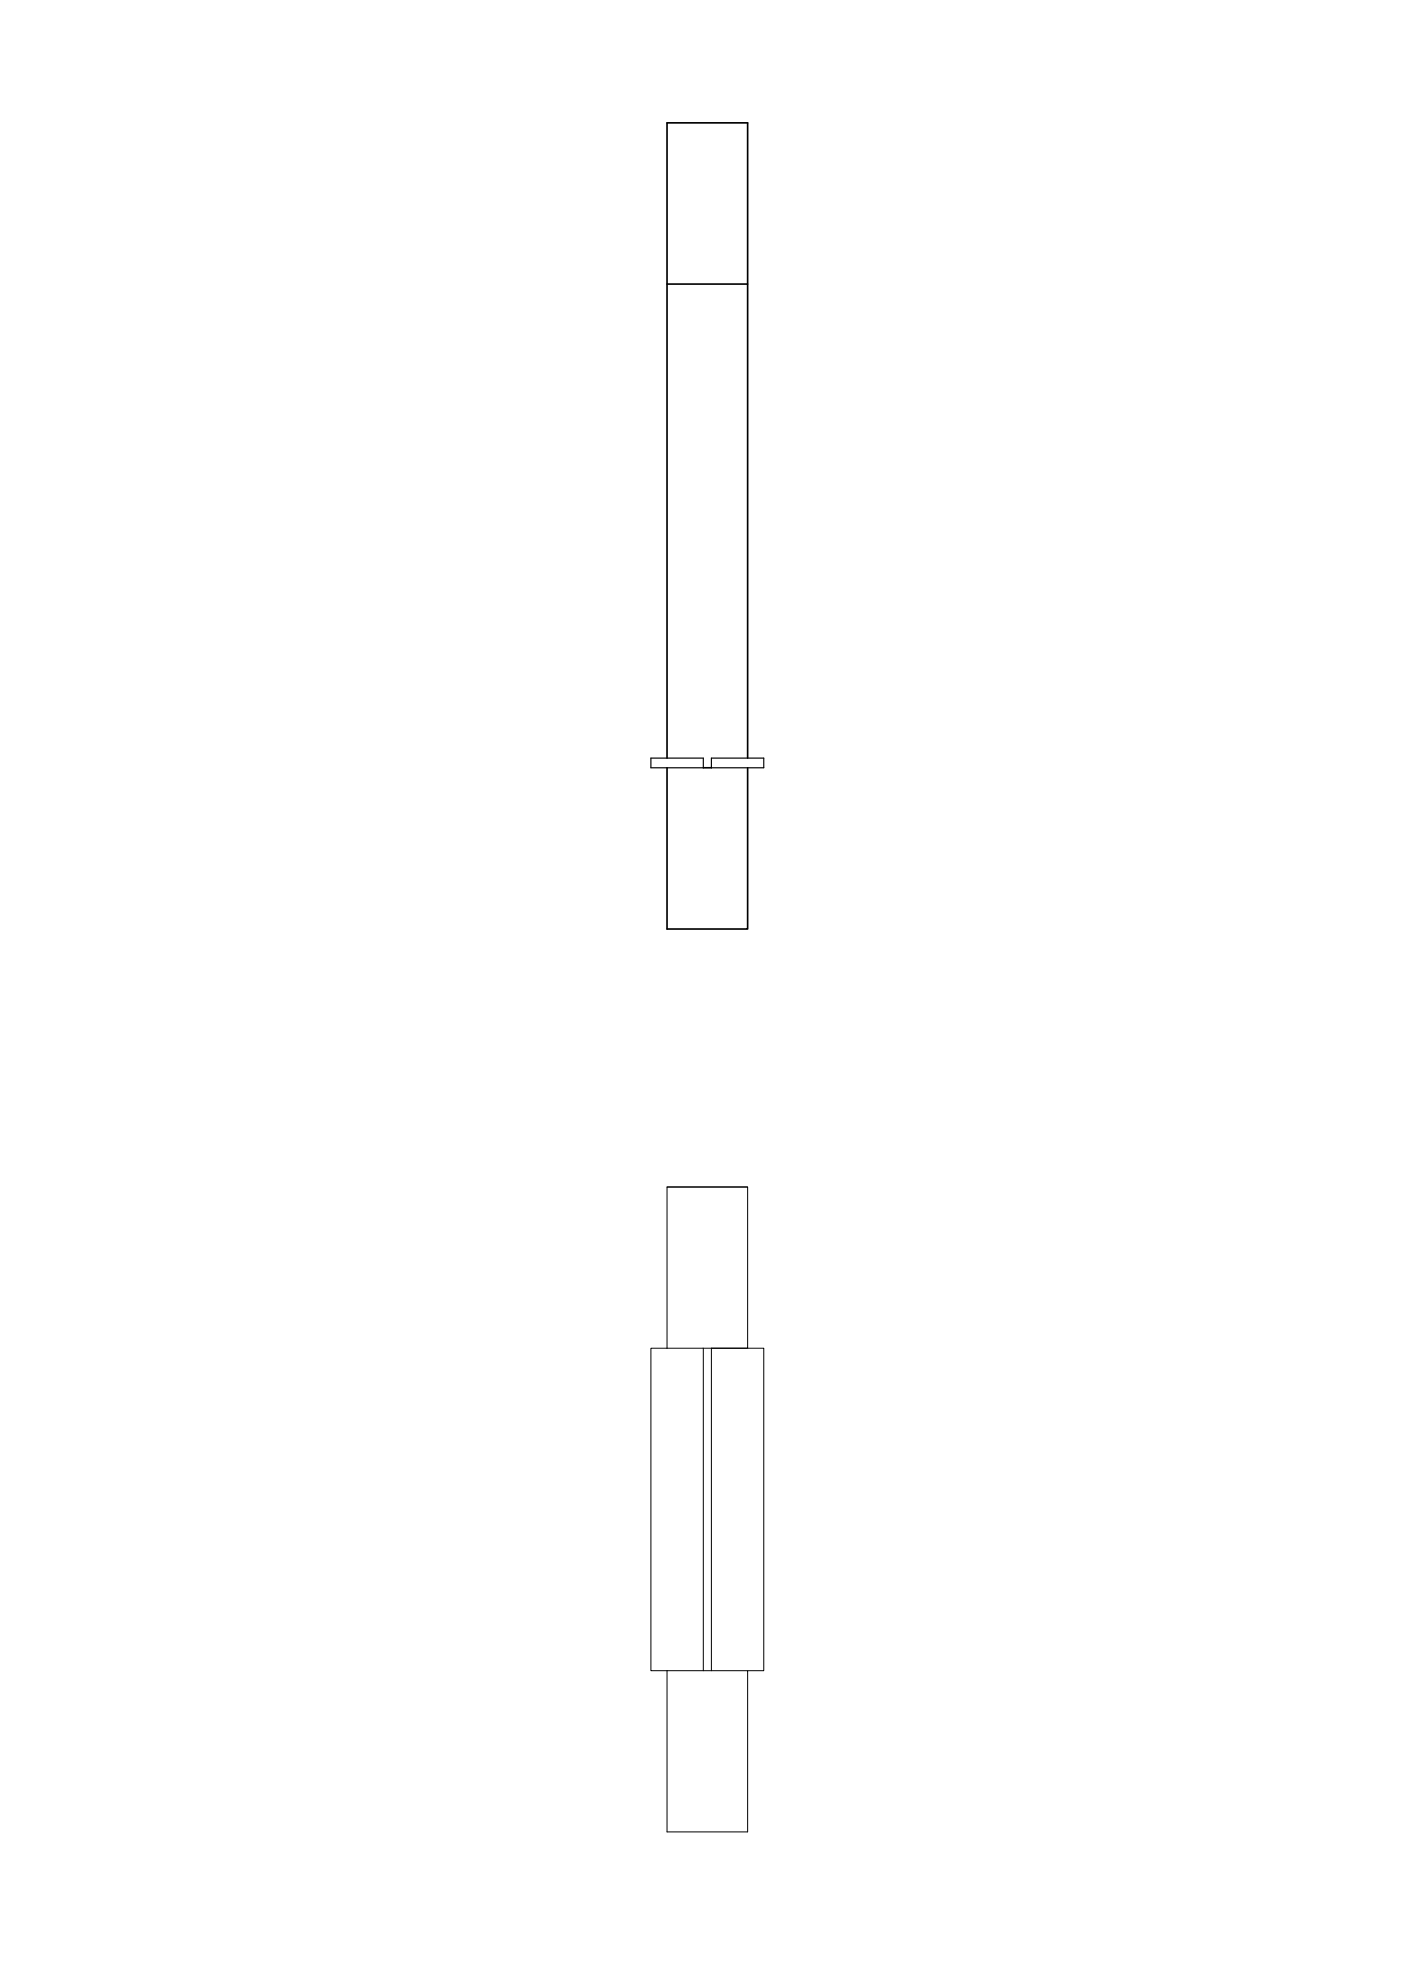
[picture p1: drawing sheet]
<svg xmlns="http://www.w3.org/2000/svg" width="420mm" height="594mm" viewBox="0 0 420 594" stroke-linecap="round" stroke-linejoin="round" font-family="sans-serif">
<!-- layer: 0 -->
<path d="M200 85.2h24.2M200 230.2v48.4h24.2v-48.4M200 227.3v-190.5h24.2v190.5M210.9 230.2h2.4" fill="none" stroke="#000" stroke-width=".5"/>
<path d="M195.2 227.3h15.7v2.9h-15.7zM213.3 227.3h15.8v2.9h-15.8z" fill="none" stroke="#000" stroke-width=".35"/>
<path d="M200 356h24.2v48.3h-24.2M224.2 356h-24.2v48.3M200 404.3h-4.8v96.7h4.8M210.9 404.3v96.7M200 501h24.2v48.4h-24.2zM213.3 501v-96.7h15.8v96.7h-4.9" fill="none" stroke="#000" stroke-width=".3"/>
</svg>
